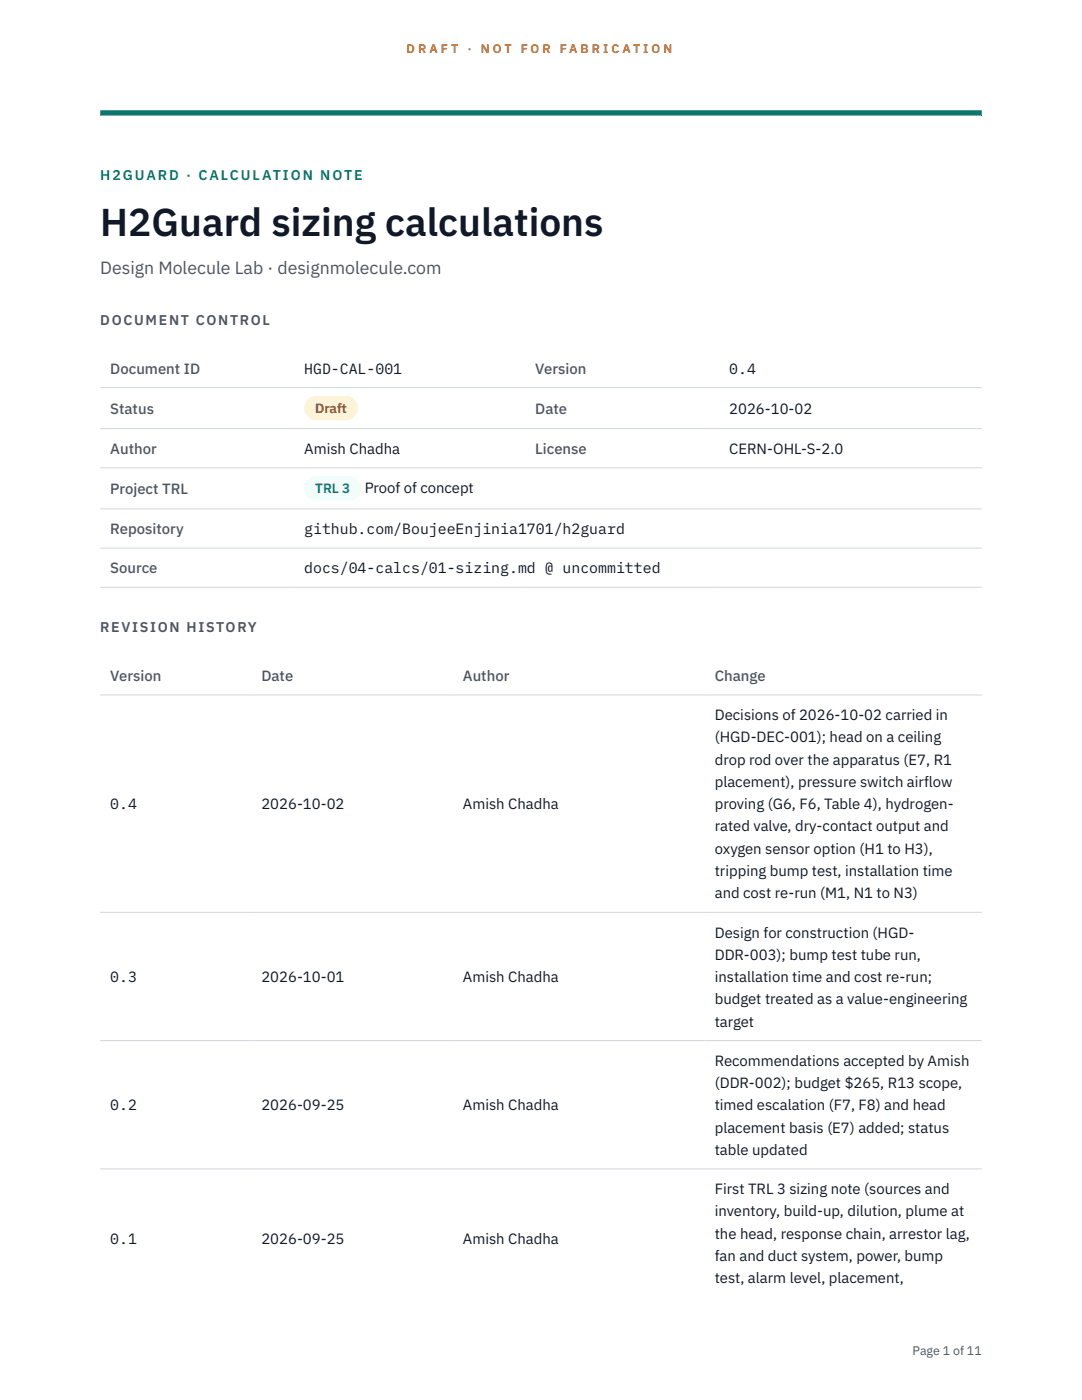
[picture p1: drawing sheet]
<svg xmlns="http://www.w3.org/2000/svg" width="216mm" height="279mm" viewBox="0 0 216 279" stroke-linecap="round" stroke-linejoin="round" font-family="sans-serif">
<defs><g id="words">
<text font-size="7.8" fill="#111827" x="20" y="47.1">H2Guard sizing calculations</text>
<text font-size="3.5" fill="#4b5563" x="20" y="54.6">Design Molecule Lab · designmolecule.com</text>
<g font-size="3" fill="#4b5563">
<text x="22" y="74.5">Document ID</text>
<text x="106.8" y="74.5">Version</text>
<text x="22" y="82.6">Status</text>
<text x="106.8" y="82.6">Date</text>
<text x="22" y="90.6">Author</text>
<text x="106.8" y="90.6">License</text>
<text x="22" y="98.6">Project TRL</text>
<text x="22" y="106.6">Repository</text>
<text x="22" y="114.4">Source</text>
<text x="22" y="135.9">Version</text>
<text x="52.2" y="135.9">Date</text>
<text x="92.4" y="135.9">Author</text>
<text x="142.6" y="135.9">Change</text>
</g>
<g font-size="3" fill="#111827">
<text x="60.7" y="74.5">HGD-CAL-001</text>
<text x="145.5" y="74.5">0.4</text>
<text x="145.5" y="82.6">2026-10-02</text>
<text x="60.7" y="90.6">Amish Chadha</text>
<text x="145.5" y="90.6">CERN-OHL-S-2.0</text>
<text x="72.8" y="98.5">Proof of concept</text>
<text x="60.7" y="106.6">github.com/BoujeeEnjinia1701/h2guard</text>
<text x="60.7" y="114.4">docs/04-calcs/01-sizing.md @ uncommitted</text>
<text x="142.6" y="143.7">Decisions of 2026-10-02 carried in</text>
<text x="142.6" y="148.2">(HGD-DEC-001); head on a ceiling</text>
<text x="142.6" y="152.6">drop rod over the apparatus (E7, R1</text>
<text x="22" y="161.5">0.4</text>
<text x="52.2" y="161.5">2026-10-02</text>
<text x="92.4" y="161.5">Amish Chadha</text>
<text x="142.6" y="157.1">placement), pressure switch airflow</text>
<text x="142.6" y="161.5">proving (G6, F6, Table 4), hydrogen-</text>
<text x="142.6" y="165.9">rated valve, dry-contact output and</text>
<text x="142.6" y="170.4">oxygen sensor option (H1 to H3),</text>
<text x="142.6" y="174.8">tripping bump test, installation time</text>
<text x="142.6" y="179.3">and cost re-run (M1, N1 to N3)</text>
<text x="142.6" y="187.1">Design for construction (HGD-</text>
<text x="142.6" y="191.5">DDR-003); bump test tube run,</text>
<text x="22" y="196">0.3</text>
<text x="52.2" y="196">2026-10-01</text>
<text x="92.4" y="196">Amish Chadha</text>
<text x="142.6" y="196">installation time and cost re-run;</text>
<text x="142.6" y="200.4">budget treated as a value-engineering</text>
<text x="142.6" y="204.9">target</text>
<text x="142.6" y="212.7">Recommendations accepted by Amish</text>
<text x="22" y="221.6">0.2</text>
<text x="52.2" y="221.6">2026-09-25</text>
<text x="92.4" y="221.6">Amish Chadha</text>
<text x="142.6" y="217.1">(DDR-002); budget $265, R13 scope,</text>
<text x="142.6" y="221.6">timed escalation (F7, F8) and head</text>
<text x="142.6" y="226">placement basis (E7) added; status</text>
<text x="142.6" y="230.5">table updated</text>
<text x="142.6" y="238.3">First TRL 3 sizing note (sources and</text>
<text x="142.6" y="242.7">inventory, build-up, dilution, plume at</text>
<text x="22" y="248.3">0.1</text>
<text x="52.2" y="248.3">2026-09-25</text>
<text x="92.4" y="248.3">Amish Chadha</text>
<text x="142.6" y="247.2">the head, response chain, arrestor lag,</text>
<text x="142.6" y="251.6">fan and duct system, power, bump</text>
<text x="142.6" y="256.1">test, alarm level, placement,</text>
</g>
<text font-size="2.8" fill="#0f766e" x="20" y="36">H2GUARD · CALCULATION NOTE</text>
<g font-size="2.8" fill="#4b5563">
<text x="20" y="64.8">DOCUMENT CONTROL</text>
<text x="20" y="126.2">REVISION HISTORY</text>
</g>
<text font-size="2.7" fill="#92400e" x="62.9" y="82.5">Draft</text>
<text font-size="2.7" fill="#0f766e" x="62.9" y="98.5">TRL 3</text>
<g font-size="2.5" fill="#b45309">
<text x="81.1" y="10.5">D R A F T</text>
<text x="93.3" y="10.5">·</text>
<text x="95.9" y="10.5">N O T</text>
<text x="103.9" y="10.5">F O R</text>
<text x="111.7" y="10.5">F A B R I C A T I O N</text>
</g>
<text font-size="2.5" fill="#4b5563" x="182.1" y="270.3">Page 1 of 11</text>
</g></defs>
<path d="M20 23.1h175.9zM20 22h175.9v1.1h-175.9z" fill-rule="evenodd" fill="#0f766e"/>
<path d="M20 77.3h175.9M20 85.5h175.9M20 93.4h175.9M20 101.6h175.9M20 109.4h175.9M20 117.2h175.9M20 138.7h175.9M20 182.1h175.9M20 207.7h175.9M20 233.3h175.9" fill="none" stroke="#d1d5db" stroke-width=".2"/>
<path d="M60.7 79h10.7v4.9h-10.7z" fill="#fef3c7"/>
<path d="M60.7 95.1h11.4v4.8h-11.4z" fill="#f0fdfa"/>
<use href="#words"/>
</svg>
